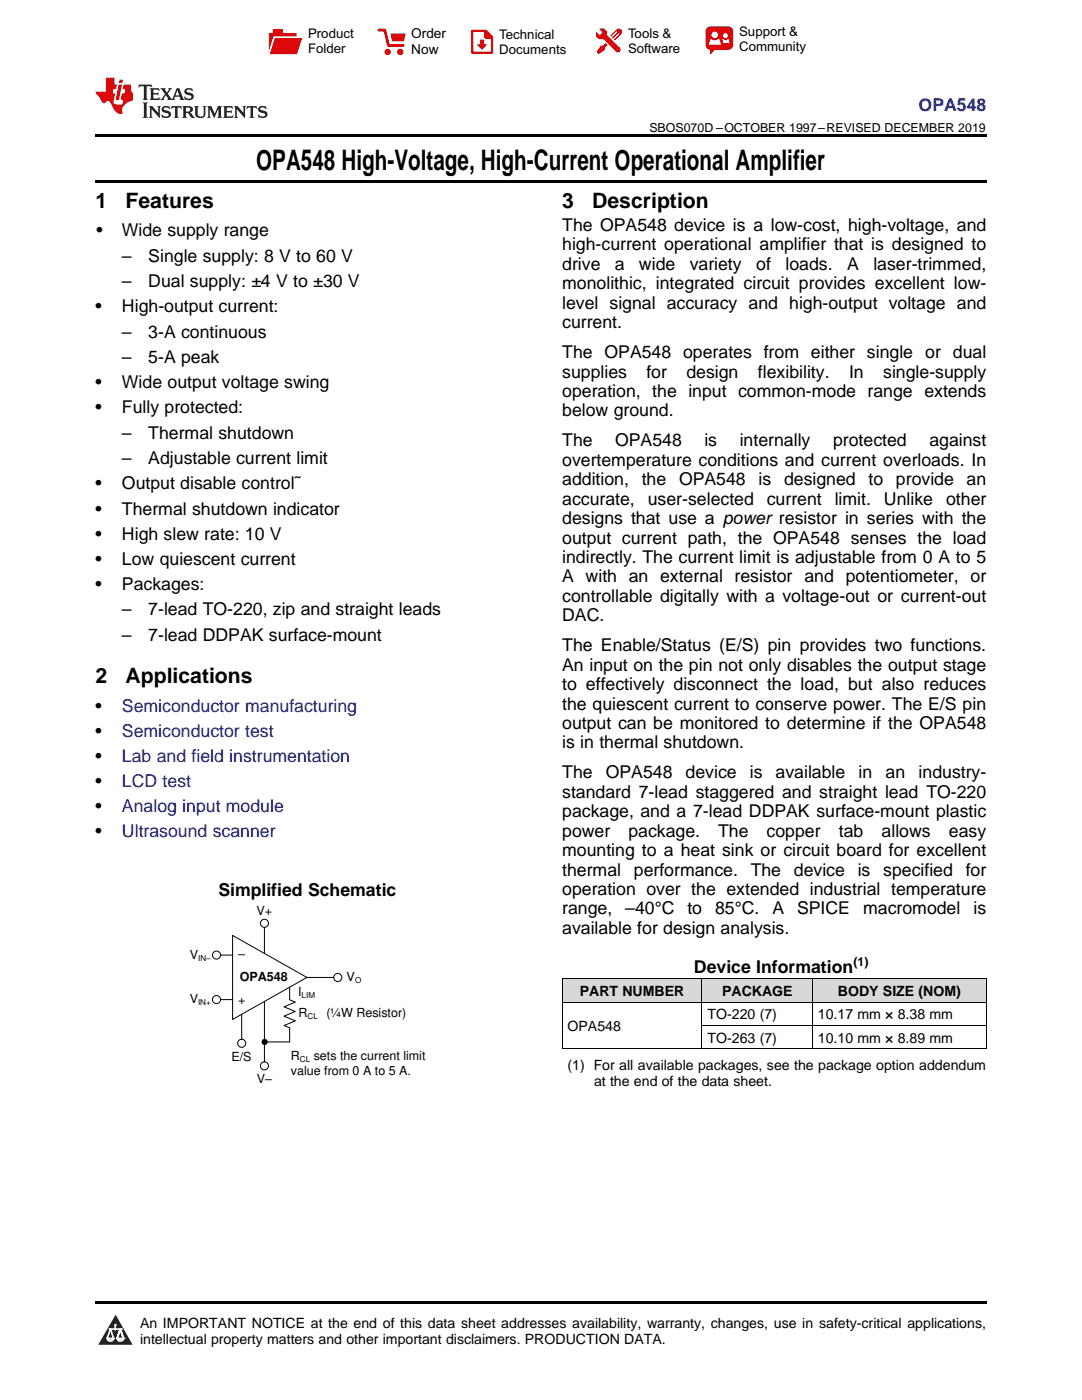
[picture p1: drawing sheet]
<svg xmlns="http://www.w3.org/2000/svg" width="216mm" height="279mm" viewBox="0 0 216 279" stroke-linecap="round" stroke-linejoin="round" font-family="sans-serif">
<defs><g id="words">
<text font-size="5.6" x="51.1" y="33.9">OPA548 High-Voltage, High-Current Operational Amplifier</text>
<g font-size="4.2">
<text x="19" y="41.5">1</text>
<text x="25" y="41.5">Features</text>
<text x="112.2" y="41.5">3</text>
<text x="118.2" y="41.5">Description</text>
<text x="19" y="136.3">2</text>
<text x="25" y="136.3">Applications</text>
</g>
<text font-size="3.5" fill="#00f" x="183.3" y="22.2">OPA548</text>
<g font-size="3.5">
<text x="19.2" y="47.2">•</text>
<text x="24.3" y="47.2">Wide supply range</text>
<text x="112.2" y="46.1">The OPA548 device is a low-cost, high-voltage, and</text>
<text x="24.3" y="52.2">–</text>
<text x="29.6" y="52.2">Single supply: 8 V to 60 V</text>
<text x="112.2" y="50">high-current operational amplifier that is designed to</text>
<text x="112.2" y="53.9">drive</text>
<text x="122.7" y="53.9">a</text>
<text x="127.5" y="53.9">wide</text>
<text x="137.6" y="53.9">variety</text>
<text x="150.9" y="53.9">of</text>
<text x="156.7" y="53.9">loads.</text>
<text x="169" y="53.9">A</text>
<text x="174.3" y="53.9">laser-trimmed,</text>
<text x="24.3" y="57.3">–</text>
<text x="29.6" y="57.3">Dual supply: ±4 V to ±30 V</text>
<text x="112.2" y="57.7">monolithic, integrated circuit provides excellent low-</text>
<text x="19" y="62.3">•</text>
<text x="24.3" y="62.3">High-output current:</text>
<text x="112.2" y="61.6">level signal accuracy and high-output voltage and</text>
<text x="112.2" y="65.5">current.</text>
<text x="24.3" y="67.4">–</text>
<text x="29.6" y="67.4">3-A continuous</text>
<text x="112.2" y="71.5">The OPA548 operates from either single or dual</text>
<text x="19" y="77.5">•</text>
<text x="24.3" y="72.5">–</text>
<text x="24.3" y="77.5">Wide output voltage swing</text>
<text x="29.6" y="72.5">5-A peak</text>
<text x="112.2" y="75.4">supplies</text>
<text x="129" y="75.4">for</text>
<text x="137" y="75.4">design</text>
<text x="151.2" y="75.4">flexibility.</text>
<text x="169.4" y="75.4">In</text>
<text x="176.2" y="75.4">single-supply</text>
<text x="19" y="82.5">•</text>
<text x="24.3" y="82.5">Fully protected:</text>
<text x="112.2" y="79.2">operation, the input common-mode range extends</text>
<text x="112.2" y="83.1">below ground.</text>
<text x="24.3" y="87.6">–</text>
<text x="29.6" y="87.6">Thermal shutdown</text>
<text x="112.2" y="89.1">The</text>
<text x="122.7" y="89.1">OPA548</text>
<text x="140.5" y="89.1">is</text>
<text x="147.6" y="89.1">internally</text>
<text x="166.2" y="89.1">protected</text>
<text x="185.4" y="89.1">against</text>
<text x="24.3" y="92.7">–</text>
<text x="29.6" y="92.7">Adjustable current limit</text>
<text x="112.2" y="93">overtemperature conditions and current overloads. In</text>
<text x="19" y="97.7">•</text>
<text x="24.3" y="97.7">Output disable control˜</text>
<text x="112.2" y="96.8">addition,</text>
<text x="112.2" y="100.7">accurate,</text>
<text x="128.1" y="96.8">the</text>
<text x="129.3" y="100.7">user-selected</text>
<text x="135.5" y="96.8">OPA548</text>
<text x="151.4" y="96.8">is</text>
<text x="153" y="100.7">current</text>
<text x="156.4" y="96.8">designed</text>
<text x="166.6" y="100.7">limit.</text>
<text x="173.3" y="96.8">to</text>
<text x="176.4" y="100.7">Unlike</text>
<text x="178.8" y="96.8">provide</text>
<text x="188.8" y="100.7">other</text>
<text x="192.9" y="96.8">an</text>
<text x="19" y="102.7">•</text>
<text x="19" y="107.7">•</text>
<text x="24.3" y="102.7">Thermal shutdown indicator</text>
<text x="24.3" y="107.7">High slew rate: 10 V</text>
<text x="112.2" y="104.6">designs that use a power resistor in series with the</text>
<text x="19" y="112.7">•</text>
<text x="24.3" y="112.7">Low quiescent current</text>
<text x="112.2" y="108.5">output current path, the OPA548 senses the load</text>
<text x="112.2" y="112.4">indirectly. The current limit is adjustable from 0 A to 5</text>
<text x="19" y="117.7">•</text>
<text x="24.3" y="117.7">Packages:</text>
<text x="112.2" y="116.2">A with an external resistor and potentiometer, or</text>
<text x="24.3" y="122.8">–</text>
<text x="29.6" y="122.8">7-lead TO-220, zip and straight leads</text>
<text x="112.2" y="120.1">controllable digitally with a voltage-out or current-out</text>
<text x="112.2" y="124">DAC.</text>
<text x="24.3" y="127.9">–</text>
<text x="29.6" y="127.9">7-lead DDPAK surface-mount</text>
<text x="112.2" y="130">The Enable/Status (E/S) pin provides two functions.</text>
<text x="112.2" y="133.8">An input on the pin not only disables the output stage</text>
<text x="112.2" y="137.7">to effectively disconnect the load, but also reduces</text>
<text x="19" y="142">•</text>
<text x="112.2" y="141.6">the quiescent current to conserve power. The E/S pin</text>
<text x="19" y="147">•</text>
<text x="112.2" y="145.5">output can be monitored to determine if the OPA548</text>
<text x="112.2" y="149.4">is in thermal shutdown.</text>
<text x="19" y="152">•</text>
<text x="112.2" y="155.3">The</text>
<text x="120.9" y="155.3">OPA548</text>
<text x="136.8" y="155.3">device</text>
<text x="149.6" y="155.3">is</text>
<text x="154.8" y="155.3">available</text>
<text x="171.3" y="155.3">in</text>
<text x="176.7" y="155.3">an</text>
<text x="183.3" y="155.3">industry-</text>
<text x="19" y="157.1">•</text>
<text x="112.2" y="159.2">standard 7-lead staggered and straight lead TO-220</text>
<text x="19" y="162.1">•</text>
<text x="19" y="167.1">•</text>
<text x="112.2" y="163.1">package, and a 7-lead DDPAK surface-mount plastic</text>
<text x="112.2" y="167">power</text>
<text x="125.4" y="167">package.</text>
<text x="143.3" y="167">The</text>
<text x="153" y="167">copper</text>
<text x="167.4" y="167">tab</text>
<text x="175.9" y="167">allows</text>
<text x="189.4" y="167">easy</text>
<text x="112.2" y="170.9">mounting to a heat sink or circuit board for excellent</text>
<text x="43.6" y="178.8">Simplified Schematic</text>
<text x="112.2" y="174.7">thermal</text>
<text x="112.2" y="178.6">operation over the extended industrial temperature</text>
<text x="126.5" y="174.7">performance.</text>
<text x="149.8" y="174.7">The</text>
<text x="158.4" y="174.7">device</text>
<text x="171.1" y="174.7">is</text>
<text x="176.2" y="174.7">specified</text>
<text x="192.7" y="174.7">for</text>
<text x="112.2" y="182.5">range,</text>
<text x="124.7" y="182.5">–40°C</text>
<text x="137.2" y="182.5">to</text>
<text x="142.7" y="182.5">85°C.</text>
<text x="154.1" y="182.5">A</text>
<text x="159" y="182.5">SPICE</text>
<text x="172.2" y="182.5">macromodel</text>
<text x="194.3" y="182.5">is</text>
<text x="112.2" y="186.4">available for design analysis.</text>
<text x="138.5" y="194.1">Device Information</text>
</g>
<g font-size="3.5" fill="#0000c8">
<text x="24.3" y="142">Semiconductor manufacturing</text>
<text x="24.3" y="147">Semiconductor test</text>
<text x="24.3" y="152">Lab and field instrumentation</text>
<text x="24.3" y="157.1">LCD test</text>
<text x="24.3" y="162.1">Analog input module</text>
<text x="24.3" y="167.1">Ultrasound scanner</text>
</g>
<g font-size="2.8">
<text x="115.7" y="198.8">PART NUMBER</text>
<text x="141.2" y="203.4">TO-220 (7)</text>
<text x="144.1" y="198.8">PACKAGE</text>
<text x="163.2" y="203.4">10.17 mm × 8.38 mm</text>
<text x="167.2" y="198.8">BODY SIZE (NOM)</text>
<text x="113.2" y="205.7">OPA548</text>
<text x="141.2" y="208.1">TO-263 (7)</text>
<text x="163.2" y="208.1">10.10 mm × 8.89 mm</text>
<text x="113.2" y="213.6">(1) For all available packages, see the package option addendum</text>
<text x="118.5" y="216.7">at the end of the data sheet.</text>
<text x="27.9" y="265">An IMPORTANT NOTICE at the end of this data sheet addresses availability, warranty, changes, use in safety-critical applications,</text>
<text x="27.9" y="268.2">intellectual property matters and other important disclaimers. PRODUCTION DATA.</text>
</g>
<g font-size="2.7">
<text x="82.1" y="7.7">Order</text>
<text x="82.1" y="10.7">Now</text>
</g>
<g font-size="2.6">
<text x="61.5" y="7.6">Product</text>
<text x="61.5" y="10.6">Folder</text>
<text x="99.6" y="7.8">Technical</text>
<text x="99.6" y="10.8">Documents</text>
<text x="125.3" y="7.6">Tools &amp;</text>
<text x="125.3" y="10.6">Software</text>
<text x="147.5" y="7.2">Support &amp;</text>
<text x="147.5" y="10.2">Community</text>
</g>
<g font-size="2.5">
<text x="129.6" y="26.3">SBOS070D –OCTOBER 1997–REVISED DECEMBER 2019</text>
<text x="51.2" y="182.5">V+</text>
<text x="37.9" y="191.4">V</text>
<text x="47.5" y="191.3">±</text>
<text x="47.8" y="195.8">OPA548</text>
<text x="69.2" y="195.8">V</text>
<text x="170.3" y="192.7">(1)</text>
<text x="37.9" y="200.2">V</text>
<text x="47.5" y="200.3">+</text>
<text x="59.5" y="198.8">I</text>
<text x="59.6" y="203">R</text>
<text x="65.1" y="203">(¼W Resistor)</text>
<text x="46.2" y="211.7">E/S</text>
<text x="58" y="211.6">R</text>
<text x="58" y="214.5">value from 0 A to 5 A.</text>
<text x="62.6" y="211.6">sets the current limit</text>
<text x="51.2" y="216.2">V±</text>
</g>
<g font-size="1.6">
<text x="39.5" y="191.7">IN±</text>
<text x="70.8" y="196.2">O</text>
<text x="39.5" y="200.6">IN+</text>
<text x="60.2" y="199.2">LIM</text>
<text x="61.4" y="203.4">CL</text>
<text x="59.8" y="211.9">CL</text>
</g>
</g></defs>
<g fill="#d8d8d8">
<path d="M112.2 195.4h27.9v4.6h-27.9z"/>
<path d="M140.1 195.4h22v4.6h-22z"/>
<path d="M162.1 195.4h34.7v4.6h-34.7z"/>
</g>
<path d="M23.1 262.4l3.4 6h-6.9z" fill-rule="evenodd" fill="#231f20"/>
<path d="M21.4 267.1h1.2l-.3 .5h-.3a.55 .55 0 0 1-.6-.5z" fill-rule="evenodd" fill="#fff"/>
<path d="M21.4 267.1h1.2l-.3 .5h-.3a.55 .55 0 0 1-.6-.5z" fill="none" stroke="#231f20" stroke-width=".34"/>
<path d="M21.4 267.1l1.2 .1-.3 .4h-.5z" fill="none" stroke="#fff" stroke-width=".34"/>
<path d="M23 265.3h.1" fill="none" stroke="#fff" stroke-width=".34"/>
<path d="M23 264.4v.9z" fill="#fff"/>
<path d="M23 264.4v.9z" fill="none" stroke="#fff" stroke-width=".34"/>
<circle cx="23" cy="264.4" r=".17" fill="#fff"/>
<path d="M21.9 265.2h.1" fill="none" stroke="#fff" stroke-width=".34"/>
<path d="M21.9 265.2h2.3z" fill="#fff"/>
<path d="M21.9 265.2h2.3z" fill="none" stroke="#fff" stroke-width=".34"/>
<circle cx="24.2" cy="265.2" r=".17" fill="#fff"/>
<path d="M23.3 267.1h.1" fill="none" stroke="#fff" stroke-width=".34"/>
<path d="M24 265.2l-.7 1.9z" fill-rule="evenodd" fill="#fff"/>
<path d="M24 265.2l-.7 1.9z" fill="none" stroke="#fff" stroke-width=".34"/>
<path d="M24 265.2l.7 1.9z" fill-rule="evenodd" fill="#fff"/>
<path d="M24 265.2l.7 1.9z" fill="none" stroke="#fff" stroke-width=".34"/>
<path d="M24.6 267.1h.1" fill="none" stroke="#fff" stroke-width=".34"/>
<circle cx="21.4" cy="267.1" r=".17" fill="#fff"/>
<path d="M22.1 265.2l-.7 1.9z" fill="#fff"/>
<path d="M22.1 265.2l-.7 1.9z" fill="none" stroke="#fff" stroke-width=".34"/>
<path d="M22.1 265.2l.5 1.9z" fill="#fff"/>
<path d="M22.1 265.2l.5 1.9z" fill="none" stroke="#fff" stroke-width=".34"/>
<circle cx="22.6" cy="267.1" r=".17" fill="#fff"/>
<path d="M23.4 267.1h1.3a.65 .65 0 0 1-.7 .5 .65 .65 0 0 1-.6-.5z" fill-rule="evenodd" fill="#fff"/>
<path d="M23.4 267.1h1.3a.65 .65 0 0 1-.7 .5 .65 .65 0 0 1-.6-.5z" fill="none" stroke="#231f20" stroke-width=".34"/>
<path d="M23.4 267.1h1.3l-.4 .5h-.6z" fill="none" stroke="#fff" stroke-width=".34"/>
<path d="M23.3 267.1h.1" fill="none" stroke="#fff" stroke-width=".34"/>
<circle cx="24.7" cy="267.1" r=".17" fill="#fff"/>
<path d="M19 259.7h177.8v.5h-177.8z" fill="#000"/>
<g fill="none" stroke="#000" stroke-width=".2">
<path d="M44 190.6h2.4M44 199.5h2.4M46.4 186.7l14.8 8.4-14.8 8.4zM55.6 194.6h.1"/>
<circle cx="43.2" cy="199.5" r=".81"/>
<circle cx="43.2" cy="190.6" r=".81"/>
</g>
<path d="M47.8 193.5h9.6v3.1h-9.6z" fill-rule="evenodd" fill="#fff"/>
<g fill="none" stroke="#000" stroke-width=".2">
<path d="M52.8 185.1v5.2M52.8 199.9v12M57.8 197.1v2.4l1.1 .5-2.2 .9 2.2 1-2.2 .9 2.2 .9-2.2 1 1.1 .4v2.8h-5M61.2 195.1h5.4M112.2 200h84.6M112.2 195.3h84.6M112.2 195.3v14M140.1 195.3v14M162.1 195.3v14M196.8 195.3v14M48.2 202.5v4.9M112.2 209.3h84.6"/>
<path d="M140.1 204.6h56.7"/>
<circle cx="52.8" cy="184.3" r=".81"/>
<circle cx="67.4" cy="195.1" r=".81"/>
<circle cx="48.2" cy="208.2" r=".81"/>
<circle cx="52.8" cy="212.7" r=".81"/>
</g>
<circle cx="52.8" cy="207.9" r=".61" fill="#000"/>
<path d="M19 35.9h177.8v.5h-177.8zM19 26.8h177.8v.6h-177.8zM112.2 209.3h.1zM162 209.3h.1zM196.7 209.3h.1z" fill="#000"/>
<path d="M27.7 16.9l-.1 .6 .6-.3h.5v.2v2.2l-.2 .4h1l-.2-.4v-2.2v-.2h.5l.6 .3-.2-.6zM29.9 17.6l.2 .4v1.6l-.2 .4h1.9l.1-.6a1.09 1.09 0 0 1-1.3 .1v-.6h.6l.4 .2v-.7l-.2 .2h-.8v-.6l.2-.1a1.01 1.01 0 0 1 1 .3l-.1-.6zM32 17.6l.9 1.2-1 1.2h.9l-.2-.3 .5-.7 .5 .7-.3 .3h1.7l-.2-.3 .1-.4h1l.1 .4-.2 .3h1l-.3-.4-.7-2h-.5l-1 2.2-.8-1.1 .9-1.1h-.9l.2 .2-.4 .7-.4-.7 .2-.2zM35.4 18l.4 1h-.8zM37 17.7a.66 .66 0 0 0-.2 .8 .66 .66 0 0 0 .6 .4l.7 .2 .1 .2a.8 .8 0 0 1-.7 .4 .8 .8 0 0 1-.7-.5l.1 .8 .2-.2a.94 .94 0 0 0 1.1 .1 .94 .94 0 0 0 .4-.9 1.48 1.48 0 0 0-1.3-.6v-.4a1.1 1.1 0 0 1 1.2 .2l-.2-.6-.2 .1-.5-.1zM28.5 20.4l.2 .4v2.3l-.2 .4h1l-.2-.4v-2.3l.2-.4zM29.7 21.2l.2 .4v1.5l-.2 .4h.8l-.3-.4 .1-1.3 1.6 1.8v-2l.2-.4h-.7l.2 .2v1.1l-1.2-1.3zM32.5 21.3a.66 .66 0 0 0-.2 .8 .66 .66 0 0 0 .6 .4l.6 .2 .2 .2a.8 .8 0 0 1-.8 .4 .8 .8 0 0 1-.7-.5l.2 .7 .2-.1a.94 .94 0 0 0 1 .1 .94 .94 0 0 0 .5-1 1.47 1.47 0 0 0-1.3-.6l-.1-.3a1.1 1.1 0 0 1 1.3 .2l-.2-.6-.2 .1-.5-.2zM34.3 21.2l-.2 .6a.64 .64 0 0 1 .8-.3v1.6l-.2 .4h1l-.3-.4 .1-1.6a.66 .66 0 0 1 .8 .3l-.2-.6zM36.3 21.2l.3 .4v1.5l-.3 .4h1l-.2-.2v-.7h.5l.1 .1a.8 .8 0 0 0 1.2 .7l-1-1a.62 .62 0 0 0 .6-.5 .62 .62 0 0 0-.6-.7zM37.1 21.5h.1a.48 .48 0 0 1 .6 0 .48 .48 0 0 1 .1 .6l-.2 .1-.6 .1zM38.7 21.2l.2 .2a2.29 2.29 0 0 0 .4 2 1.05 1.05 0 0 0 1.7-.7v-1.3l.2-.2h-.8l.2 .4v1.1a.61 .61 0 0 1-.6 .6 .61 .61 0 0 1-.6-.6v-1.1l.3-.4zM41.3 21.2l.3 .4v1.5l-.3 .4h.8l-.2-.4v-1.4l.8 1.9 .9-1.9v1.4l-.2 .4h.9l-.2-.4v-1.5l.2-.4h-.8l-.7 1.5-.6-1.5zM44.5 21.2l.2 .4v1.5l-.2 .4h1.9l.2-.6a1.1 1.1 0 0 1-1.4 .2v-.7h.6l.4 .2v-.6l-.2 .1-.8 .1v-.6l.2-.1a1.02 1.02 0 0 1 1.1 .2l-.2-.5zM46.7 21.2l.2 .4v1.5l-.2 .4h.8l-.3-.4 .1-1.3 1.6 1.8v-2l.2-.4h-.7l.2 .2v1.1l-1.2-1.3zM49.3 21.2l-.1 .6a.64 .64 0 0 1 .8-.3v1.6l-.3 .4h1l-.2-.4v-1.6a.66 .66 0 0 1 .8 .3l-.1-.6zM51.7 21.3a.66 .66 0 0 0-.2 .7 .66 .66 0 0 0 .7 .5l.6 .2 .1 .2a.8 .8 0 0 1-.7 .4 .8 .8 0 0 1-.7-.5l.1 .7 .2-.1a.94 .94 0 0 0 1.1 .1 .94 .94 0 0 0 .4-1 1.48 1.48 0 0 0-1.2-.6l-.1-.3a1.1 1.1 0 0 1 1.2 .2l-.2-.6-.1 .1-.6-.2z" fill="#231f20"/>
<path d="M21.1 15.5v2.8h-2v.4l.9 .9a.96 .96 0 0 0 1 1 .59 .59 0 0 1 .5-.4 .59 .59 0 0 1 .5 .3l.4 .8a1.61 1.61 0 0 0 2.1 1.3 1.63 1.63 0 0 1 1.1-2.2l.9-.3v-1.5a1.6 1.6 0 0 1-.4-1.7h-1.4l-.2 .9h.5l-.2 .8h-.5l-.2 1v.3h.5l-.2 .9h-.7a.74 .74 0 0 1-1-.6l.3-1.6h-.5l.2-.8h.5l.1-.9h-.4v-1.4zM23.7 16.9l-.7 3h.8l.6-3zM23.8 15.9l-.1 .7h.7l.2-.7z" fill="#ee1d23"/>
<g fill="#d60000">
<path d="M54.4 5.8h2v.8h2.8v4.2h-5.5v-4.2h.7z" fill-rule="evenodd"/>
<path d="M54.7 7.5h5.6l-1 3.3h-5.6z" fill-rule="evenodd"/>
</g>
<path d="M54.6 7.4h5.8l-.1 .1h-5.5l-1.1 3.3z" fill-rule="evenodd" fill="#fff"/>
<path d="M54.6 7.4h5.8l-.1 .1h-5.5l-1.1 3.3z" fill="none" stroke="#fff" stroke-width=".2"/>
<path d="M75.6 6h1.2l.7 3.1h3" fill="none" stroke="#d60000" stroke-width=".56"/>
<g fill="#d60000">
<path d="M77.9 6.7h3.1l-.4 1.5h-2.3z" fill-rule="evenodd"/>
<circle cx="77.3" cy="10.4" r=".64"/>
<circle cx="79.9" cy="10.4" r=".64"/>
</g>
<path d="M94.2 6.2h2.7l1.3 1.2v3.1h-4z" fill="none" stroke="#d60000" stroke-width=".44"/>
<g fill="#d60000">
<path d="M95.8 7.9h.8v1h.6l-1 1.1-1-1v-.1h.6z" fill-rule="evenodd"/>
<path d="M96.6 6.2h.3l1.3 1.2v.4h-1.3l-.3-.4z" fill-rule="evenodd"/>
<path d="M119.6 5.7h.9l.6 .6 .1 .7 2.5 2.5-.8 .8-2.3-2.3-1.1-.2-.6-.6v-.8l.7 .6 .5-.4v-.2l-.4-.5z" fill-rule="evenodd"/>
<path d="M119.9 9.1h.4l.5-.5 .4 .4-.5 .5v.4l-1.2 .9-.5-.5z" fill-rule="evenodd"/>
<path d="M123 5.9a.67 .67 0 0 1 .9 0 .67 .67 0 0 1 0 .9z" fill-rule="evenodd"/>
<path d="M123 5.9l.9 .9-1.2 1.2h-.2l.1-.2 .9-.9 .1-.2h-.3l-.9 1h-.2v-.2l.9-1 .1-.2h-.3l-.9 1h-.2v-.2z" fill-rule="evenodd"/>
<circle cx="123.3" cy="9.9" r=".54"/>
</g>
<path d="M121.1 6.3l-.1 .7" fill="none" stroke="#d60000" stroke-width=".2"/>
<g fill="#d60000">
<path d="M141.1 5.5l.6-.2h3.6a.95 .95 0 0 1 1 .9v2.8a.95 .95 0 0 1-1 .9h-3.6a.95 .95 0 0 1-.9-.9v-2.8z" fill-rule="evenodd"/>
<path d="M141.7 9.9h.9l-.7 .9h-.2z" fill-rule="evenodd"/>
</g>
<g fill="#fff">
<path d="M144.3 8.6h1.3z"/>
<path d="M141.8 7.8h.3l.1 .2h.8l.2-.2h.3l.4 1.1h-2.5z" fill-rule="evenodd"/>
<path d="M144.2 7.8h.2l.2 .2h.4l.2-.2h.2l.2 .8h-1.3z" fill-rule="evenodd"/>
<circle cx="142.6" cy="6.9" r=".65"/>
<circle cx="144.8" cy="7.1" r=".48"/>
</g>
<use href="#words"/>
</svg>
